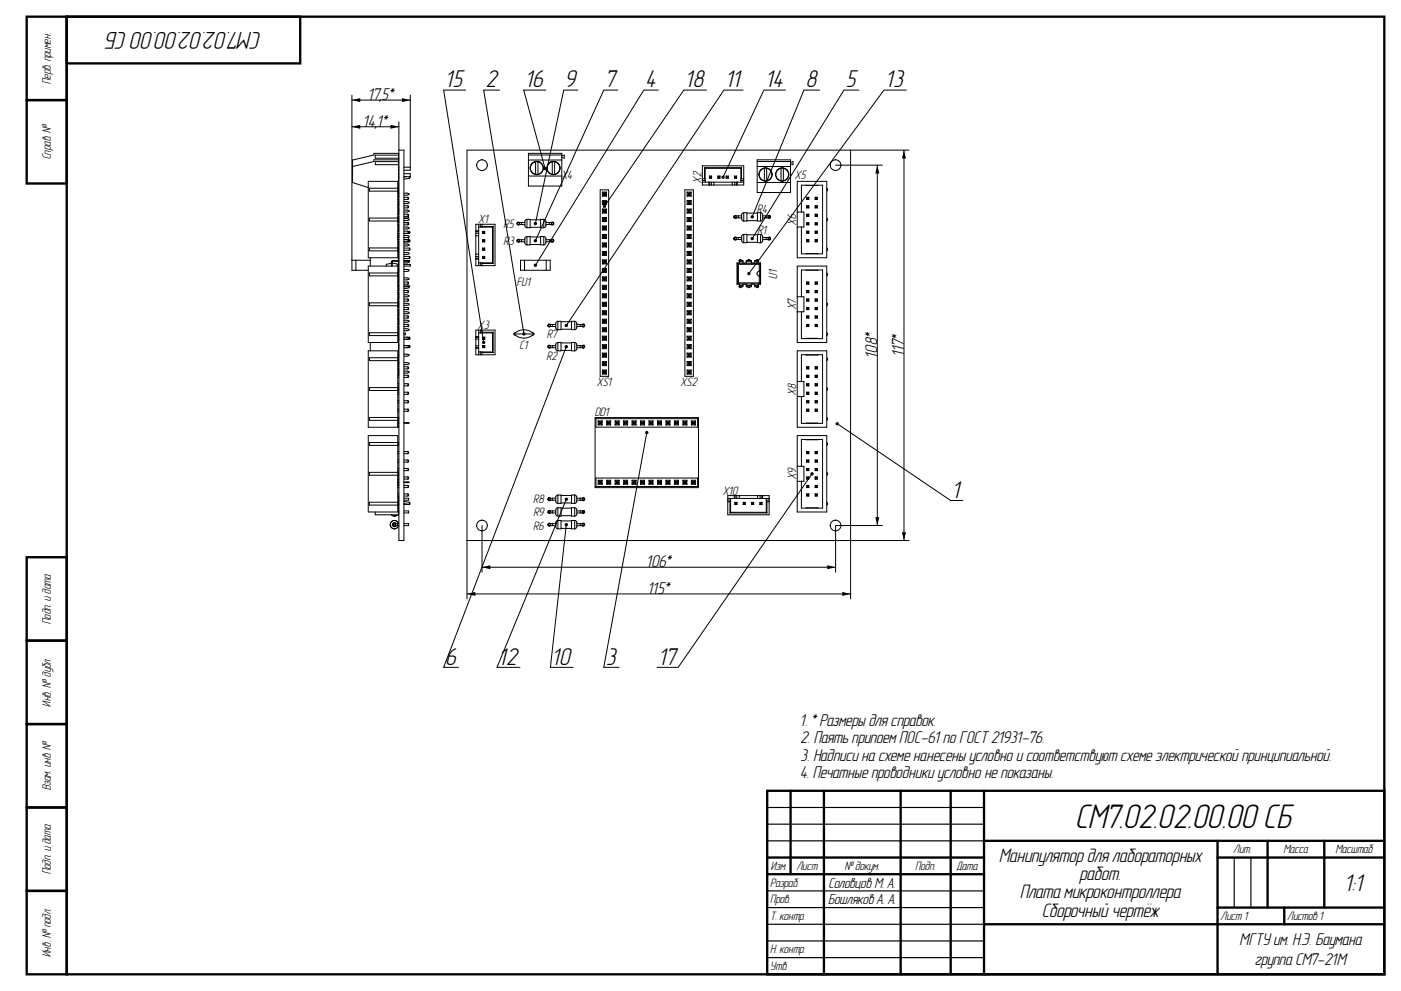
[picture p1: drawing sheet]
<svg xmlns="http://www.w3.org/2000/svg" width="420mm" height="297mm" viewBox="0 0 420 297" stroke-linecap="round" stroke-linejoin="round" font-family="sans-serif">
<defs><g id="words">
<text font-size="10.2" x="322.6" y="248">СМ7.02.02.00.00СБ</text>
<g font-size="7.3">
<text x="78.2" y="9.5" transform="rotate(180 78.2 9.5)">СМ7.02.02.00.00СБ</text>
<text x="133.7" y="26.2">15</text>
<text x="145.7" y="26.2">2</text>
<text x="157.7" y="26.2">16</text>
<text x="169.7" y="26.2">9</text>
<text x="181.7" y="26.2">7</text>
<text x="193.7" y="26.2">4</text>
<text x="205.7" y="26.2">18</text>
<text x="217.7" y="26.2">11</text>
<text x="229.8" y="26.2">14</text>
<text x="241.8" y="26.2">8</text>
<text x="253.8" y="26.2">5</text>
<text x="265.8" y="26.2">13</text>
<text x="285.8" y="149.2">1</text>
<text x="133.7" y="199.2">6</text>
<text x="149.8" y="199.2">12</text>
<text x="165.8" y="199.2">10</text>
<text x="181.7" y="199.2">3</text>
<text x="197.7" y="199.2">17</text>
<text x="403.4" y="267">1:1</text>
</g>
<g font-size="5.8">
<text x="299.6" y="258.2">Манипулятордлялабораторных</text>
<text x="323.9" y="263.7">работ.</text>
<text x="306" y="269.2">Плата микроконтроллера</text>
<text x="312.5" y="274.8">Сборочный чертёж</text>
</g>
<g font-size="5.1">
<text x="110.5" y="30">17,5*</text>
<text x="109" y="37.9">14,1*</text>
<text x="263" y="107.2" transform="rotate(-90 263 107.2)">108*</text>
<text x="270.9" y="106.6" transform="rotate(-90 270.9 106.6)">117*</text>
<text x="193.9" y="169.9">106*</text>
<text x="194.3" y="178">115*</text>
<text x="240" y="217.5">1. *Размеры длясправок.</text>
<text x="240" y="222.8">2. Паять припоемПОС-61 по ГОСТ21931-76.</text>
<text x="240" y="227.9">3. Надписина схеме нанесены условно исоответствуют схеме электрической принципиальной.</text>
<text x="240" y="233.2">4. Печатные проводникиусловно не показаны.</text>
<text x="371.7" y="283.3">МГТУим. Н.Э. Баумана</text>
<text x="376.4" y="289.3">группа СМ7-21М</text>
</g>
<g font-size="4.4">
<text x="248.5" y="266">Соловцов М. А.</text>
<text x="248.3" y="271">Бошляков А. А.</text>
</g>
<g font-size="3.6">
<text x="15.2" y="25.2" transform="rotate(-90 15.2 25.2)">Перв. примен.</text>
<text x="15.2" y="47.7" transform="rotate(-90 15.2 47.7)">Справ. №</text>
<text x="168.4" y="53.8">X4</text>
<text x="238.4" y="53.8">X5</text>
<text x="210.3" y="54.8" transform="rotate(-90 210.3 54.8)">X2</text>
<text x="227" y="63.7">R4</text>
<text x="143.6" y="67">X1</text>
<text x="151.1" y="68.3">R5</text>
<text x="227.2" y="70.2">R1</text>
<text x="238.7" y="67.4" transform="rotate(-90 238.7 67.4)">X6</text>
<text x="151" y="73.4">R3</text>
<text x="233" y="83.6" transform="rotate(-90 233 83.6)">U1</text>
<text x="154.9" y="85.7">FU1</text>
<text x="238.7" y="92.8" transform="rotate(-90 238.7 92.8)">X7</text>
<text x="143.4" y="98.7">X3</text>
<text x="164" y="101.2">R7</text>
<text x="155.9" y="104.4">C1</text>
<text x="163.9" y="107.8">R2</text>
<text x="179" y="115.6">XS1</text>
<text x="204.1" y="115.6">XS2</text>
<text x="238.7" y="118.3" transform="rotate(-90 238.7 118.3)">X8</text>
<text x="178.4" y="124.7">DD1</text>
<text x="238.7" y="143.6" transform="rotate(-90 238.7 143.6)">X9</text>
<text x="216.8" y="148.2">X10</text>
<text x="159.9" y="150.8">R8</text>
<text x="160" y="154.7">R9</text>
<text x="160" y="158.7">R6</text>
<text x="15.2" y="187" transform="rotate(-90 15.2 187)">Подп. идата</text>
<text x="15.2" y="211.9" transform="rotate(-90 15.2 211.9)">Инв. №дубл.</text>
<text x="15.2" y="236.9" transform="rotate(-90 15.2 236.9)">Взам. инв. №</text>
<text x="369.8" y="255.8">Лит.</text>
<text x="384.8" y="255.8">Масса</text>
<text x="400.4" y="255.8">Масштаб</text>
<text x="15.2" y="262" transform="rotate(-90 15.2 262)">Подп. идата</text>
<text x="231.1" y="260.7">Изм.</text>
<text x="238.9" y="260.7">Лист</text>
<text x="253.2" y="260.7">№докум.</text>
<text x="274.4" y="260.7">Подп.</text>
<text x="286.8" y="260.7">Дата</text>
<text x="231" y="265.8">Разраб.</text>
<text x="231" y="270.8">Пров.</text>
<text x="231" y="275.7">Т. контр.</text>
<text x="366" y="275.7">Лист 1</text>
<text x="386" y="275.7">Листов 1</text>
<text x="15.2" y="286.9" transform="rotate(-90 15.2 286.9)">Инв. №подл.</text>
<text x="231" y="285.8">Н. контр.</text>
<text x="231" y="290.7">Утв.</text>
</g>
</g></defs>
<path d="M8 5h12v25h-12zM20 5h395v287h-395zM20 5h70v14h-70zM8 30h12v25h-12zM8 167h12v25h-12zM8 192h12v25h-12zM8 217h12v25h-12zM8 242h12v25h-12zM8 267h12v25h-12z" fill="none" stroke="#000" stroke-width=".7" stroke-linecap="butt"/>
<g fill="none" stroke="#000" stroke-width=".3">
<path d="M105.5 28.5v52.5h4.9M105.5 38h14.1M105.5 30h17.5M119.6 36.5v125.5h1.5v-117h-1.5M123 28.5v22.5h-1.9M139.6 27h-6.6l12 75.6M149.8 27h-4.8l12.1 73.1M163.6 27h-6.6l6.4 23.6M173.2 27h-4.2l-8.5 40M185.2 27h-4.2l-20.5 45.2M197.3 27h-4.3l-32.5 52.5M211.8 27h-6.8l-23.8 34.9"/>
<path d="M222.8 27h-5.8l-47.2 70.6M235.5 27h-6.5l-12.2 26.1M245.7 27h-4.7l-15.5 38M257.5 27h-4.5l-27.5 44.5M271.7 27h-6.7l-40.5 55M110.4 56.2l-4.7-1.5v-6.7l6.4-1.5v-.5h7.4v13.1M110.4 54.3h8.8v22.9h-8.8zM119.2 59.8h.4M119.2 59.1h.4M119.2 57.7h.3M119.2 56.4h-8.5v.9h8.5M119.2 56.3h.3"/>
<path d="M119.2 57.3h.3M119.5 53.4h.1M119.5 46.5h-7v.9h7M119.5 58.5h.1M119.5 57.9h.1M119.5 47.9h-7.4v.5l-6.4 1.5M119.5 48.4h-7v1h7M119.5 59.8v1.9M119.5 50.1h.1M119.5 51h.1M119.5 52h.1M119.5 52.9h.1"/>
<path d="M121.1 59.8h1.2M121.1 59.1h1.2M121.1 57.9l1.5 .1v.3l-1.5 .2M121.1 52h1.9v.9h-1.9M121.1 50.1h1.9M121.8 52.9l-.7 .2M122.3 59.1l.2 .2-.2 .5M122.3 59.1v.7M122.7 52.9v.6M122.7 53.5l-1.6 .2M122.7 53.4v.1M122.9 52.9l-.2 .5"/>
<path d="M158.4 52.8h10M158.4 46h10v9.8h-10zM158.4 48h10M158.4 46.5h10M159.5 48.9v.2M159.5 51.6v.2M160 48.6h.3M160.6 48.5a1.9 1.9 0 0 0-1.6 1.9 1.9 1.9 0 0 0 1.6 1.8M160.6 48.5h.7M160.6 52.2h.7M160.6 48.5v3.7M161.3 48.5a1.9 1.9 0 0 1 1.5 1.9 1.9 1.9 0 0 1-1.5 1.8"/>
<path d="M161.3 48.5v3.7M161.5 48.6h.3M162.3 48.9v.2M162.3 51.6v.2M164.5 48.9v.2M164.5 51.6v.2M165 48.6h.3M165.6 48.5a1.9 1.9 0 0 0-1.6 1.9 1.9 1.9 0 0 0 1.6 1.8M165.6 48.5h.7M165.6 52.2h.7M165.6 48.5v3.7M166.3 48.5a1.9 1.9 0 0 1 1.5 1.9 1.9 1.9 0 0 1-1.5 1.8"/>
<path d="M166.3 48.5v3.7M166.5 48.6h.3M167.3 48.9v.2M167.3 51.6v.2M168.4 46.7l.8-.2v.9l-.8-.2M179.9 56.9h2.6v55.9h-2.6zM180.6 57.6v1.2M180.6 57.6h1.2M180.6 58.8h1.2M180.6 57.6l.3 .3M180.9 58.5l-.3 .3M180.9 57.9v.6"/>
<path d="M180.9 58.5h.6M180.9 57.9h.6M181.1 57.9v.6M181.1 57.9h.2M181.3 57.9v.6M181.5 58.5l.3 .3M181.5 57.9v.6M181.8 57.6v1.2M181.8 57.6l-.3 .3M205.3 56.9h2.6v55.9h-2.6zM206 57.6h1.2M206 58.8h1.2"/>
<path d="M206 57.6v1.2M206 57.6l.3 .3M206.3 58.5h.6M206.3 57.9h.6M206.3 58.5l-.3 .3M206.3 57.9v.6M206.5 57.9h.2M206.5 57.9v.6M206.7 57.9v.6M206.9 58.5l.3 .3M206.9 57.9v.6M207.2 57.6v1.2"/>
<path d="M207.2 57.6l-.3 .3M210.6 53.6h.8M210.6 49.7h12.4v5.7h-12.4zM210.6 54.6h12.4M210.6 54.1h.8M211.2 50.2v3.4M211.2 50.2h11.1M211.2 50.2l.2 .2M211.4 50.4h10.7M211.4 50.4v4.2M212.5 54.6v.8M212.7 52.8h.6"/>
<path d="M212.7 53.4h.6M212.7 52.8v.6M212.7 52.8l.2 .2M212.8 54.6v.8M212.9 53h.2M212.9 53.2h.2M212.9 53.2l-.2 .2M212.9 53v.2M213.1 53.2l.2 .2M213.1 53v.2M213.3 54.6v.8M213.3 52.8v.6"/>
<path d="M213.3 52.8l-.2 .2M214 54.6v.8M215.2 52.8h.6M215.2 53.4h.6M215.2 52.8v.6M215.2 52.8l.2 .2M215.4 53h.2M215.4 53.2h.2M215.4 53v.2M215.4 53.2l-.2 .2M215.6 53v.2M215.6 53.2l.2 .2"/>
<path d="M215.8 52.8v.6M215.8 52.8l-.2 .2M217.7 52.8h.6M217.7 53.4h.6M217.7 52.8v.6M217.7 52.8l.2 .2M217.9 53h.2M217.9 53.2h.2M217.9 53v.2M217.9 53.2l-.2 .2M218.1 53.2l.2 .2M218.1 53v.2"/>
<path d="M218.3 52.8v.6M218.3 52.8l-.2 .2M219.5 54.6v.8M220.2 52.8h.6M220.2 52.8v.6M220.2 53.4h.6M220.2 52.8l.2 .2M220.3 54.6v.8M220.4 53h.2M220.4 53v.2M220.4 53.2l-.2 .2M220.4 53.2h.2"/>
<path d="M220.6 53v.2M220.6 53.2l.2 .2M220.8 54.6v.8M220.8 52.8v.6M220.8 52.8l-.2 .2M221 54.6v.8M222.1 53.6h.9M222.1 50.4v4.2M222.1 54.1h.9M222.3 50.2v3.4M222.3 50.2l-.2 .2M227 47.9h10v9.8h-10z"/>
<path d="M227 49.9h10M227 48.4h10M227 54.7h10M228.1 50.9v.1M228.1 53.6v.1M228.6 50.5h.3M229.1 50.4a1.9 1.9 0 0 0-1.5 1.9 1.9 1.9 0 0 0 1.5 1.9M229.1 50.4h.7M229.1 54.2h.7M229.1 50.4v3.8M229.8 50.4a1.9 1.9 0 0 1 1.6 1.9 1.9 1.9 0 0 1-1.6 1.9M229.8 50.4v3.8"/>
<path d="M230.1 50.5h.3M230.9 50.9v.1M230.9 53.6v.1M233.1 50.9v.1M233.1 53.6v.1M233.6 50.5h.3M234.1 50.4a1.9 1.9 0 0 0-1.5 1.9 1.9 1.9 0 0 0 1.5 1.9M234.1 50.4h.7M234.1 54.2h.7M234.1 50.4v3.8M234.8 50.4a1.9 1.9 0 0 1 1.6 1.9 1.9 1.9 0 0 1-1.6 1.9M234.8 50.4v3.8"/>
<path d="M235.1 50.5h.3M235.9 50.9v.1M235.9 53.6v.1M237 48.7l.7-.3v1l-.7-.3M239 54.3h8.8v22.9h-8.8zM241.7 55.5h3.5M241.8 59.1v.7M241.8 59.8h.7M241.8 59.1h.7M241.8 59.1l.2 .2M242 59.3v.3M242 59.6l-.2 .2"/>
<path d="M242 59.6h.3M242 59.3h.3M242.3 59.3v.3M242.3 59.6l.2 .2M242.5 59.1v.7M242.5 59.1l-.2 .2M244.4 59.1v.7M244.4 59.8h.6M244.4 59.1h.6M244.4 59.1l.2 .2M244.6 59.3v.3M244.6 59.6h.2"/>
<path d="M244.6 59.3h.2M244.6 59.6l-.2 .2M244.8 59.3v.3M244.8 59.6l.2 .2M245 59.1v.7M245 59.1l-.2 .2M247.8 56.4l.3 .4-.3 .5M250.5 49.5h14M255 45v134.5M263 49.5v108M271 45v117M272.5 45h-132.5v134.5"/>
<path d="M105.5 78h5.5M106.7 78v3M110.4 79.7h8.8v22.9h-8.8zM111 77.2v2.5M117.3 78.8l1.8 .3v.6M117.3 78.9l-1.5 .3v.5M119.2 74.3h-8.5v.9h8.5M119.2 72.5h.4M119.2 67.4h.4M119.2 66.7h.4M119.2 64.8h.4M119.2 64.2h.4"/>
<path d="M119.2 61.7h.4M119.2 62.3h.4M119.2 71.8h.4M119.2 69.9h.4M119.2 69.3h.4M119.2 65.4h-8.5v.8h8.5M119.2 71.2h.4M119.2 65.3h.4M119.2 74.2h.3M119.2 75.2h.3M119.2 66.3h.3M119.5 71.8h.1"/>
<path d="M119.5 69.9v1.3l-.3-.5M119.5 79.2h.1M119.5 79.8h.1M119.5 78.8h.1M119.5 68h.1M119.5 77.5h.1M119.5 76.8h.1M119.5 74.3h.1M119.5 75h.1M119.5 70h.1M119.5 63.6h.1M119.5 66.1h.1"/>
<path d="M119.5 61h.1M119.5 60.4h.1M119.5 63h.1M119.5 65.5h.1M119.5 68.6h.1M119.5 70.6h.1M119.5 73.7h.1M119.5 73.1h.1M119.5 76.3h.1M119.5 75.7h.1M119.5 66.7h.1M119.5 62.3v1.9"/>
<path d="M119.5 65.3v1.4M119.5 67.4v1.9M119.5 72.5v5.6M119.5 78.3v6.2M119.6 78.1h-2.1l-.2 .3v1.3M119.6 78.3l-2 .1v1.3M121.1 79.2h1.9v.6h-1.9M121.1 78.1h1.7v.2h-1.7M121.1 68l1.5 .2v.3l-1.5 .1M121.1 77.5h1.6M121.1 76.8h1.6M121.1 74.3h1.6"/>
<path d="M121.1 75h1.6M121.1 72.5h1.6M121.1 70h1.6M121.1 63l1.5 .1v.3l-1.5 .2M121.1 67.4h1.2M121.1 66.7h1.2M121.1 64.8h1.2M121.1 64.2h1.2M121.1 61.7h1.2M121.1 62.3h1.2M121.1 69.9h1.2M121.1 69.3h1.2"/>
<path d="M121.1 65.5l1.5 .1v.3l-1.5 .2M121.1 60.4l1.5 .2v.3l-1.5 .1M121.1 71.2h1.4v1.2M121.1 70.6l1.5 .1v.3l-.6 .2M121.1 73.1l1.5 .2v.3l-1.5 .1M121.1 75.7l1.5 .1v.3l-1.5 .2M121.1 66.7h1.4l-.1 .6M122.3 69.3l.2 .2-.2 .4M122.3 64.2l.2 .2v.9h-1.4M122.3 61.7l.2 .2-.2 .4M122.3 61.7v.6M122.3 64.2v.6"/>
<path d="M122.3 66.7v.7M122.3 69.3v.6M122.3 66.7l.2 .2M122.3 71.8h.4M122.3 78.1v.2M122.4 69.3h.3M122.4 64.7h.1M122.5 78.3l.1 .3-1.5 .2M122.5 71.8h-1.4M122.5 72l-.2-.2v.7l.2-.2M122.5 64.6l-.2 .2M122.5 67.2l-.2 .2"/>
<path d="M122.7 71.8v.7M122.7 74.3v.7M122.7 71.8l.2 .2-.2 .5M122.7 74.3l.2 .2-.2 .5M122.7 76.8l.2 .2-.2 .5M122.7 69.3h.1M122.7 69.3v.7M122.7 76.8v.7M122.7 69.3l.2 .2-.2 .5M122.7 77.5h.1M122.7 70h.1M142.6 67.2h5.8v12.4h-5.8z"/>
<path d="M142.6 77.7h.9M142.6 69.2h.9M142.6 77.4h.9M142.6 76.2h.9M142.6 70.7h.9M142.6 69.4h.9M142.6 69.9h.9M142.6 76.9h.9M143.5 67.2v12.4M143.5 78.8h4.1M143.5 68.1h4.1M144 67.2v.9"/>
<path d="M144 78.8v.8M144.5 67.2v.9M144.5 78.8v.8M144.5 67.9h3.3M144.5 79h3.3M144.7 69.3v.7M144.7 71.8v.7M144.7 74.3v.7M144.7 76.8v.7M144.7 77.5h.6M144.7 76.8h.6M144.7 74.3h.6"/>
<path d="M144.7 75h.6M144.7 72.5h.6M144.7 71.8h.6M144.7 70h.6M144.7 69.3h.6M144.7 76.8l.2 .2M144.7 74.3l.2 .2M144.7 71.8l.2 .2M144.7 69.3l.2 .2M144.9 69.5v.3M144.9 72v.3M144.9 74.5v.3"/>
<path d="M144.9 77v.3M144.9 77.3h.2M144.9 77.3l-.2 .2M144.9 77h.2M144.9 74.5h.2M144.9 74.8l-.2 .2M144.9 74.8h.2M144.9 72.3h.2M144.9 72.3l-.2 .2M144.9 72h.2M144.9 69.8l-.2 .2M144.9 69.8h.2"/>
<path d="M144.9 69.5h.2M145.1 69.5v.3M145.1 72v.3M145.1 74.5v.3M145.1 77v.3M145.1 77.3l.2 .2M145.1 74.8l.2 .2M145.1 72.3l.2 .2M145.1 69.8l.2 .2M145.3 69.3v.7M145.3 71.8v.7M145.3 74.3v.7"/>
<path d="M145.3 76.8v.7M145.3 76.8l-.2 .2M145.3 74.3l-.2 .2M145.3 71.8l-.2 .2M145.3 69.3l-.2 .2M147.6 68.1v10.7M147.6 78.8l.2 .2M147.8 67.9v11.1M147.8 67.9l-.2 .2M155.4 66.7l.3 .3-.3 .3M155.4 66.7l-.3 .3 .3 .3M155.4 71.8l.3 .3-.3 .3"/>
<path d="M155.4 71.8l-.3 .3 .3 .3M155.4 72.4h1.9M155.4 71.8h1.9M155.4 66.7h1.9M155.4 67.3h1.9M155.8 71.8a.45 .45 0 0 0-.7 0 .45 .45 0 0 0 0 .7 .45 .45 0 0 0 .7-.1M155.8 66.7a.45 .45 0 0 0-.7 0 .45 .45 0 0 0 0 .6 .45 .45 0 0 0 .7 0M156 78h8.9v3h-8.9zM156.3 66.7v.6M156.3 71.8v.6M157.2 78v3M158 65.7l-.5 .2-.2 .5 .1 1.5 .6 .3"/>
<path d="M158 70.9l-.5 .2-.2 .4 .1 1.5 .6 .4M158 65.7h.9v2.5h-.9M158 70.9h.9v2.5h-.9M158 65.7v2.5M158 70.9v2.5M158.9 68.1h3.2M158.9 71h3.2M158.9 65.9h3.2M158.9 73.3h3.2M163 65.7l.5 .2 .1 .5v1.5l-.6 .3M163 70.9l.5 .2 .1 .4v1.5l-.6 .4M163 65.7h-.9v2.5h.9"/>
<path d="M163 70.9h-.9v2.5h.9M163 65.7v2.5M163 70.9v2.5M163.6 72.4h2M163.6 71.8h2M163.6 66.7h2M163.6 67.3h2M163.7 78v3M164.7 66.7v.6M164.7 71.8v.6M165.2 71.8a.45 .45 0 0 1 .7 0 .45 .45 0 0 1 0 .7 .45 .45 0 0 1-.7-.1M165.2 66.7a.45 .45 0 0 1 .7 0 .45 .45 0 0 1 0 .6 .45 .45 0 0 1-.7 0"/>
<path d="M165.6 66.7l-.3 .3 .3 .3M165.6 66.7l.3 .3-.3 .3M165.6 71.8l-.3 .3 .3 .3M165.6 71.8l.3 .3-.3 .3M180.6 60.1v1.2M180.6 62.7v1.2M180.6 65.2v1.2M180.6 67.7v1.2M180.6 70.3v1.2M180.6 72.8v1.2M180.6 75.4v1.2M180.6 77.9v1.2"/>
<path d="M180.6 60.1h1.2M180.6 61.3h1.2M180.6 62.7h1.2M180.6 63.9h1.2M180.6 65.2h1.2M180.6 66.4h1.2M180.6 67.7h1.2M180.6 68.9h1.2M180.6 70.3h1.2M180.6 71.5h1.2M180.6 72.8h1.2M180.6 74h1.2"/>
<path d="M180.6 75.4h1.2M180.6 76.6h1.2M180.6 77.9h1.2M180.6 79.1h1.2M180.6 60.1l.3 .3M180.6 62.7l.3 .3M180.6 65.2l.3 .3M180.6 67.7l.3 .3M180.6 70.3l.3 .3M180.6 72.8l.3 .3M180.6 75.4l.3 .3M180.6 77.9l.3 .3"/>
<path d="M180.9 78.8h.6M180.9 68h.6M180.9 63.6h.6M180.9 66.1h.6M180.9 60.4v.6M180.9 63v.6M180.9 65.5v.6M180.9 68v.6M180.9 70.6v.6M180.9 73.1v.6M180.9 75.7v.6M180.9 78.2v.6"/>
<path d="M180.9 61l-.3 .3M180.9 61h.6M180.9 60.4h.6M180.9 63.6l-.3 .3M180.9 63h.6M180.9 66.1l-.3 .3M180.9 65.5h.6M180.9 68.6l-.3 .3M180.9 68.6h.6M180.9 71.2l-.3 .3M180.9 71.2h.6M180.9 70.6h.6"/>
<path d="M180.9 73.7l-.3 .3M180.9 73.7h.6M180.9 73.1h.6M180.9 76.3l-.3 .3M180.9 76.3h.6M180.9 75.7h.6M180.9 78.8l-.3 .3M180.9 78.2h.6M181.1 60.4v.6M181.1 63v.6M181.1 65.5v.6M181.1 68v.6"/>
<path d="M181.1 70.6v.6M181.1 73.1v.6M181.1 75.7v.6M181.1 78.2v.6M181.1 61h.2M181.1 60.5h.2M181.1 63.5h.2M181.1 63h.2M181.1 66h.2M181.1 65.5h.2M181.1 68.6h.2M181.1 71.1h.2"/>
<path d="M181.1 73.7h.2M181.1 75.7h.2M181.1 78.2h.2M181.3 60.4v.6M181.3 63v.6M181.3 65.5v.6M181.3 68v.6M181.3 70.6v.6M181.3 73.1v.6M181.3 75.7v.6M181.3 78.2v.6M181.5 60.4v.6"/>
<path d="M181.5 63v.6M181.5 65.5v.6M181.5 68v.6M181.5 70.6v.6M181.5 73.1v.6M181.5 75.7v.6M181.5 78.2v.6M181.5 61l.3 .3M181.5 63.6l.3 .3M181.5 66.1l.3 .3M181.5 68.6l.3 .3M181.5 71.2l.3 .3"/>
<path d="M181.5 73.7l.3 .3M181.5 76.3l.3 .3M181.5 78.8l.3 .3M181.8 60.1v1.2M181.8 62.7v1.2M181.8 65.2v1.2M181.8 67.7v1.2M181.8 70.3v1.2M181.8 72.8v1.2M181.8 75.4v1.2M181.8 77.9v1.2M181.8 60.1l-.3 .3"/>
<path d="M181.8 62.7l-.3 .3M181.8 65.2l-.3 .3M181.8 67.7l-.3 .3M181.8 70.3l-.3 .3M181.8 72.8l-.3 .3M181.8 75.4l-.3 .3M181.8 77.9l-.3 .3M206 60.1h1.2M206 61.3h1.2M206 62.7h1.2M206 63.9h1.2M206 65.2h1.2"/>
<path d="M206 66.4h1.2M206 67.7h1.2M206 68.9h1.2M206 70.3h1.2M206 71.5h1.2M206 72.8h1.2M206 74h1.2M206 75.4h1.2M206 76.6h1.2M206 77.9h1.2M206 79.1h1.2M206 60.1v1.2"/>
<path d="M206 62.7v1.2M206 65.2v1.2M206 67.7v1.2M206 70.3v1.2M206 72.8v1.2M206 75.4v1.2M206 77.9v1.2M206 60.1l.3 .3M206 62.7l.3 .3M206 65.2l.3 .3M206 67.7l.3 .3M206 70.3l.3 .3"/>
<path d="M206 72.8l.3 .3M206 75.4l.3 .3M206 77.9l.3 .3M206.3 78.8h.6M206.3 68h.6M206.3 63.6h.6M206.3 66.1h.6M206.3 61h.6M206.3 60.4h.6M206.3 63h.6M206.3 65.5h.6M206.3 68.6h.6"/>
<path d="M206.3 71.2h.6M206.3 70.6h.6M206.3 73.7h.6M206.3 73.1h.6M206.3 76.3h.6M206.3 75.7h.6M206.3 78.2h.6M206.3 63.6l-.3 .3M206.3 66.1l-.3 .3M206.3 68.6l-.3 .3M206.3 71.2l-.3 .3M206.3 73.7l-.3 .3"/>
<path d="M206.3 76.3l-.3 .3M206.3 78.8l-.3 .3M206.3 60.4v.6M206.3 63v.6M206.3 65.5v.6M206.3 68v.6M206.3 70.6v.6M206.3 73.1v.6M206.3 75.7v.6M206.3 78.2v.6M206.3 61l-.3 .3M206.5 61h.2"/>
<path d="M206.5 60.5h.2M206.5 63.5h.2M206.5 63h.2M206.5 66h.2M206.5 65.5h.2M206.5 68.6h.2M206.5 71.1h.2M206.5 73.7h.2M206.5 75.7h.2M206.5 78.2h.2M206.5 60.4v.6M206.5 63v.6"/>
<path d="M206.5 65.5v.6M206.5 68v.6M206.5 70.6v.6M206.5 73.1v.6M206.5 75.7v.6M206.5 78.2v.6M206.7 60.4v.6M206.7 63v.6M206.7 65.5v.6M206.7 68v.6M206.7 70.6v.6M206.7 73.1v.6"/>
<path d="M206.7 75.7v.6M206.7 78.2v.6M206.9 60.4v.6M206.9 63v.6M206.9 65.5v.6M206.9 68v.6M206.9 70.6v.6M206.9 73.1v.6M206.9 75.7v.6M206.9 78.2v.6M206.9 61l.3 .3M206.9 63.6l.3 .3"/>
<path d="M206.9 66.1l.3 .3M206.9 68.6l.3 .3M206.9 71.2l.3 .3M206.9 73.7l.3 .3M206.9 76.3l.3 .3M206.9 78.8l.3 .3M207.2 60.1v1.2M207.2 62.7v1.2M207.2 65.2v1.2M207.2 67.7v1.2M207.2 70.3v1.2M207.2 72.8v1.2"/>
<path d="M207.2 75.4v1.2M207.2 77.9v1.2M207.2 60.1l-.3 .3M207.2 62.7l-.3 .3M207.2 65.2l-.3 .3M207.2 67.7l-.3 .3M207.2 70.3l-.3 .3M207.2 72.8l-.3 .3M207.2 75.4l-.3 .3M207.2 77.9l-.3 .3M220.4 71.2l.3 .3-.3 .3M220.4 71.2l-.3 .3 .3 .3"/>
<path d="M220.4 64.7l.3 .3-.3 .3M220.4 64.7l-.3 .3 .3 .3M220.4 71.8h1.9M220.4 64.7h1.9M220.4 71.2h1.9M220.4 65.3h1.9M220.7 71.2a.45 .45 0 0 0-.6 0 .45 .45 0 0 0 0 .6 .45 .45 0 0 0 .6 0M220.7 64.7a.45 .45 0 0 0-.6 0 .45 .45 0 0 0 0 .6 .45 .45 0 0 0 .6 0M221 78.8v6.4M221 78.8h.7v-.7h1v.7h1v-.7h1.6v.7h1v-.7h1v.7h.7M221 78.8v.1M221 78.9v6.2h6.9"/>
<path d="M221 78.9h6.9v6.2M221 78.9l.4 .3M221.3 64.7v.6M221.3 71.2v.6M221.4 79.2h6.2M221.4 79.2v5.6M221.7 78.4h1M222.3 78.1a.4 .4 0 0 0-.6-.2 .4 .4 0 0 0 0 .6M223 70.2l-.5 .2-.2 .5 .1 1.5 .6 .3M223 63.7l-.5 .2-.2 .5 .1 1.5 .6 .3M223 70.2h.9v2.5h-.9M223 63.7h.9v2.5h-.9"/>
<path d="M223 63.7v2.5M223 70.2v2.5M223.7 78.4h1.6M223.9 72.6h3.2M223.9 66.1h3.2M223.9 63.9h3.2M223.9 70.4h3.2M224.1 78.1l.4-.3 .4 .3M226.3 78.4h1M226.7 78.1a.4 .4 0 0 1 .6-.2 .4 .4 0 0 1 0 .6M227.6 79.2v2.1M228 70.2l.5 .2 .1 .5v1.5l-.6 .3"/>
<path d="M228 63.7l.5 .2 .1 .5v1.5l-.6 .3M228 63.7h-.9v2.5h.9M228 70.2h-.9v2.5h.9M228 63.7v2.5M228 70.2v2.5M228 78.8v6.4M228 78.8l-.4 .4M228.6 71.8h2M228.6 64.7h2M228.6 71.2h2M228.6 65.3h2M229.7 64.7v.6"/>
<path d="M229.7 71.2v.6M230.2 71.2a.45 .45 0 0 1 .7 0 .45 .45 0 0 1 0 .6 .45 .45 0 0 1-.7 0M230.2 64.7a.45 .45 0 0 1 .7 0 .45 .45 0 0 1 0 .6 .45 .45 0 0 1-.7 0M230.6 71.2l-.3 .3 .3 .3M230.6 71.2l.3 .3-.3 .3M230.6 64.7l-.3 .3 .3 .3M230.6 64.7l.3 .3-.3 .3M239 79.7h8.8v22.9h-8.8zM239 63.5h2v4.5h-2M240.2 63.5v-8h6.4v20.6h-6.4v-8.1M241.7 76.1h3.5M241.8 61.7v.6"/>
<path d="M241.8 64.2v.6M241.8 66.7v.7M241.8 69.3v.6M241.8 71.8v.7M241.8 72.5h.7M241.8 67.4h.7M241.8 66.7h.7M241.8 64.8h.7M241.8 64.2h.7M241.8 61.7h.7M241.8 62.3h.7M241.8 71.8h.7"/>
<path d="M241.8 69.9h.7M241.8 69.3h.7M241.8 64.2l.2 .2M241.8 66.7l.2 .2M241.8 61.7l.2 .2M241.8 71.8l.2 .2M241.8 69.3l.2 .2M242 61.9v.2M242 64.4v.2M242 66.9v.3M242 69.5v.2M242 72v.3"/>
<path d="M242 72h.3M242 69.7l-.2 .2M242 67.2h.3M242 66.9h.3M242 67.2l-.2 .2M242 64.6h.3M242 64.4h.3M242 64.6l-.2 .2M242 61.9h.3M242 62.1l-.2 .2M242 62.1h.3M242 72.3l-.2 .2"/>
<path d="M242 72.3h.3M242 69.7h.3M242 69.5h.3M242.3 61.9v.2M242.3 64.4v.2M242.3 66.9v.3M242.3 69.5v.2M242.3 72v.3M242.3 64.6l.2 .2M242.3 67.2l.2 .2M242.3 62.1l.2 .2M242.3 72.3l.2 .2"/>
<path d="M242.3 69.7l.2 .2M242.5 61.7v.6M242.5 64.2v.6M242.5 66.7v.7M242.5 69.3v.6M242.5 71.8v.7M242.5 69.3l-.2 .2M242.5 66.7l-.2 .2M242.5 64.2l-.2 .2M242.5 61.7l-.2 .2M242.5 71.8l-.2 .2M244.4 61.7v.6"/>
<path d="M244.4 64.2v.6M244.4 66.7v.7M244.4 69.3v.6M244.4 71.8v.7M244.4 72.5h.6M244.4 67.4h.6M244.4 66.7h.6M244.4 64.8h.6M244.4 64.2h.6M244.4 61.7h.6M244.4 62.3h.6M244.4 71.8h.6"/>
<path d="M244.4 69.9h.6M244.4 69.3h.6M244.4 66.7l.2 .2M244.4 64.2l.2 .2M244.4 61.7l.2 .2M244.4 71.8l.2 .2M244.4 69.3l.2 .2M244.6 61.9v.2M244.6 64.4v.2M244.6 66.9v.3M244.6 69.5v.2M244.6 72v.3"/>
<path d="M244.6 72h.2M244.6 67.2l-.2 .2M244.6 67.2h.2M244.6 66.9h.2M244.6 64.6l-.2 .2M244.6 64.6h.2M244.6 64.4h.2M244.6 62.1l-.2 .2M244.6 61.9h.2M244.6 62.1h.2M244.6 69.7l-.2 .2M244.6 72.3h.2"/>
<path d="M244.6 69.7h.2M244.6 69.5h.2M244.6 72.3l-.2 .2M244.8 61.9v.2M244.8 64.4v.2M244.8 66.9v.3M244.8 69.5v.2M244.8 72v.3M244.8 67.2l.2 .2M244.8 64.6l.2 .2M244.8 62.1l.2 .2M244.8 69.7l.2 .2"/>
<path d="M244.8 72.3l.2 .2M245 61.7v.6M245 64.2v.6M245 66.7v.7M245 69.3v.6M245 71.8v.7M245 66.7l-.2 .2M245 64.2l-.2 .2M245 61.7l-.2 .2M245 69.3l-.2 .2M245 71.8l-.2 .2M247.8 74.3l.3 .4-.3 .5"/>
<path d="M247.8 65.4l.3 .4-.3 .4M119.2 85.2h.4M119.2 85.9h.4M119.2 92.8h.4M119.2 92.1h.4M119.2 90.2h.4M119.2 89.6h.4M119.2 84.5h.4M119.2 87.1h.4M119.2 87.7h.4M119.2 97.2h.4M119.2 97.9h.4"/>
<path d="M119.2 95.3h.4M119.2 94.7h.4M119.2 85.7h.4M119.2 81.8h-8.5v.9h8.5M119.2 90.8h-8.5v.8l8.8 .1M119.2 81.7h.3M119.2 82.7h.3M119.2 90.7h.3M119.5 89h.1M119.5 93.4h.1M119.5 81.3h.1M119.5 80.7h.1"/>
<path d="M119.5 83.9h.1M119.5 83.3h.1M119.5 86.4h.1M119.5 88.4h.1M119.5 91.5h.1M119.5 90.9h.1M119.5 94h.1M119.5 96.6h.1M119.5 96h.1M119.5 99.1h.1M119.5 98.5h.1M119.5 85.2v.5"/>
<path d="M119.5 85.9v1.2M119.5 87.7v1.9M119.5 90.2v1.9M119.5 92.8v1.9M119.5 95.3v1.9M119.5 97.9v12M119.5 99.6l-8.8 .1v.9h8.5M119.5 99.8h.1M121.1 85.2h1.2M121.1 85.7h1.7v.2h-1.7M121.1 88.4l1.5 .1v.3l-1.5 .2M121.1 93.4l1.5 .2v.3l-1.5 .1"/>
<path d="M121.1 92.8h1.2M121.1 92.1h1.2M121.1 90.2h1.2M121.1 89.6h1.2M121.1 84.5h1.2M121.1 87.1h1.2M121.1 87.7h1.2M121.1 97.2h1.2M121.1 95.3h1.2M121.1 94.7h1.2M121.1 80.7l1.5 .2v.3l-1.5 .1M121.1 83.3l1.5 .1v.3l-1.5 .2"/>
<path d="M121.1 90.9l1.5 .1v.3l-1.5 .2M121.1 96l1.5 .1v.3l-1.5 .2M121.1 98.5l1.5 .2v.3l-1.5 .1M121.1 99.8h.4v.5h-.4M122.3 84.5l.2 .2-.2 .5M122.3 87.1l.2 .2-.2 .4M122.3 89.6l.2 .2-.2 .4M122.3 92.1l.2 .2-.2 .5M122.3 94.7l.2 .2-.2 .4M122.3 84.5v.7M122.3 87.1v.6M122.3 89.6v.6"/>
<path d="M122.3 92.1v.7M122.3 94.7v.6M122.3 97.2v.7l.2-.2M122.3 97.2l.2 .2M122.3 97.2h.2v.6l-1.4 .1M122.3 85.7v.2M122.5 85.9l.1 .4-1.5 .1M142.6 98.9h5.8v7.4h-5.8zM143.5 99.8h4.1M143.5 98.9v7.4M144 98.9v.9M144.5 98.9v.9"/>
<path d="M144.5 99.6h3.3M147.6 99.8v5.7M147.8 99.6v6.1M147.8 99.6l-.2 .2M154.6 99.6l-.5 .4M159.5 99.6l.5 .4M164.7 97.2l.3 .3-.3 .3M164.7 97.2l-.3 .3 .3 .3M164.7 97.8h1.9M164.7 97.2h1.9M165 97.2a.45 .45 0 0 0-.6 0 .45 .45 0 0 0 0 .7 .45 .45 0 0 0 .6-.1M165.6 97.2v.6"/>
<path d="M167.2 96.3l-.4 .2-.2 .4 .1 1.5 .5 .4M167.2 96.3h1v2.5h-1M167.2 96.3v2.5M168.2 96.4h3.1M168.2 98.7h3.1M172.3 96.3l.4 .2 .2 .4v1.5l-.6 .4M172.3 96.3h-1v2.5h1M172.3 96.3v2.5M172.9 97.8h1.9M172.9 97.2h1.9M173.9 97.2v.6M174.5 97.2a.45 .45 0 0 1 .7 0 .45 .45 0 0 1 0 .7 .45 .45 0 0 1-.7-.1"/>
<path d="M174.8 97.2l-.3 .3 .3 .3M174.8 97.2l.3 .3-.3 .3M180.6 80.4v1.2M180.6 83v1.2M180.6 85.5v1.2M180.6 88.1v1.2M180.6 90.6v1.2M180.6 93.1v1.2M180.6 95.7v1.2M180.6 98.2v1.2M180.6 80.4h1.2M180.6 81.6h1.2"/>
<path d="M180.6 83h1.2M180.6 84.2h1.2M180.6 85.5h1.2M180.6 86.7h1.2M180.6 88.1h1.2M180.6 89.3h1.2M180.6 90.6h1.2M180.6 91.8h1.2M180.6 93.1h1.2M180.6 94.3h1.2M180.6 95.7h1.2M180.6 96.9h1.2"/>
<path d="M180.6 98.2h1.2M180.6 99.4h1.2M180.6 80.4l.3 .3M180.6 83l.3 .3M180.6 85.5l.3 .3M180.6 88.1l.3 .3M180.6 90.6l.3 .3M180.6 93.1l.3 .3M180.6 95.7l.3 .3M180.6 98.2l.3 .3M180.9 89h.6M180.9 93.4h.6"/>
<path d="M180.9 80.7v.6M180.9 83.3v.6M180.9 85.8v.6M180.9 88.4v.6M180.9 90.9v.6M180.9 93.4v.6M180.9 96v.6M180.9 98.5v.6M180.9 81.3l-.3 .3M180.9 81.3h.6M180.9 80.7h.6M180.9 83.9l-.3 .3"/>
<path d="M180.9 83.9h.6M180.9 83.3h.6M180.9 86.4l-.3 .3M180.9 86.4h.6M180.9 85.8h.6M180.9 89l-.3 .3M180.9 88.4h.6M180.9 91.5l-.3 .3M180.9 91.5h.6M180.9 90.9h.6M180.9 94l-.3 .3M180.9 94h.6"/>
<path d="M180.9 96.6l-.3 .3M180.9 96.6h.6M180.9 96h.6M180.9 99.1l-.3 .3M180.9 99.1h.6M180.9 98.5h.6M181.1 80.7v.6M181.1 83.3v.6M181.1 85.8v.6M181.1 88.4v.6M181.1 90.9v.6M181.1 93.4v.6"/>
<path d="M181.1 96v.6M181.1 98.5v.6M181.1 80.8h.2M181.1 83.8h.2M181.1 83.3h.2M181.1 86.4h.2M181.1 85.9h.2M181.1 88.9h.2M181.1 88.4h.2M181.1 91.4h.2M181.1 94h.2M181.1 96.5h.2"/>
<path d="M181.1 99.1h.2M181.1 98.6h.2M181.3 80.7v.6M181.3 83.3v.6M181.3 85.8v.6M181.3 88.4v.6M181.3 90.9v.6M181.3 93.4v.6M181.3 96v.6M181.3 98.5v.6M181.5 80.7v.6M181.5 83.3v.6"/>
<path d="M181.5 85.8v.6M181.5 88.4v.6M181.5 90.9v.6M181.5 93.4v.6M181.5 96v.6M181.5 98.5v.6M181.5 81.3l.3 .3M181.5 83.9l.3 .3M181.5 86.4l.3 .3M181.5 89l.3 .3M181.5 91.5l.3 .3M181.5 94l.3 .3"/>
<path d="M181.5 96.6l.3 .3M181.5 99.1l.3 .3M181.8 80.4v1.2M181.8 83v1.2M181.8 85.5v1.2M181.8 88.1v1.2M181.8 90.6v1.2M181.8 93.1v1.2M181.8 95.7v1.2M181.8 98.2v1.2M181.8 80.4l-.3 .3M181.8 83l-.3 .3"/>
<path d="M181.8 85.5l-.3 .3M181.8 88.1l-.3 .3M181.8 90.6l-.3 .3M181.8 93.1l-.3 .3M181.8 95.7l-.3 .3M181.8 98.2l-.3 .3M206 80.4h1.2M206 81.6h1.2M206 83h1.2M206 84.2h1.2M206 85.5h1.2M206 86.7h1.2"/>
<path d="M206 88.1h1.2M206 89.3h1.2M206 90.6h1.2M206 91.8h1.2M206 93.1h1.2M206 94.3h1.2M206 95.7h1.2M206 96.9h1.2M206 98.2h1.2M206 99.4h1.2M206 83l.3 .3M206 85.5l.3 .3"/>
<path d="M206 80.4v1.2M206 83v1.2M206 85.5v1.2M206 88.1v1.2M206 90.6v1.2M206 93.1v1.2M206 95.7v1.2M206 98.2v1.2M206 80.4l.3 .3M206 88.1l.3 .3M206 90.6l.3 .3M206 93.1l.3 .3"/>
<path d="M206 95.7l.3 .3M206 98.2l.3 .3M206.3 89h.6M206.3 93.4h.6M206.3 81.3h.6M206.3 80.7h.6M206.3 83.9h.6M206.3 83.3h.6M206.3 86.4h.6M206.3 85.8h.6M206.3 88.4h.6M206.3 91.5h.6"/>
<path d="M206.3 90.9h.6M206.3 94h.6M206.3 96.6h.6M206.3 96h.6M206.3 99.1h.6M206.3 98.5h.6M206.3 81.3l-.3 .3M206.3 83.9l-.3 .3M206.3 86.4l-.3 .3M206.3 80.7v.6M206.3 83.3v.6M206.3 85.8v.6"/>
<path d="M206.3 88.4v.6M206.3 90.9v.6M206.3 93.4v.6M206.3 96v.6M206.3 98.5v.6M206.3 89l-.3 .3M206.3 91.5l-.3 .3M206.3 94l-.3 .3M206.3 96.6l-.3 .3M206.3 99.1l-.3 .3M206.5 80.8h.2M206.5 83.8h.2"/>
<path d="M206.5 83.3h.2M206.5 86.4h.2M206.5 85.9h.2M206.5 88.9h.2M206.5 88.4h.2M206.5 91.4h.2M206.5 94h.2M206.5 96.5h.2M206.5 99.1h.2M206.5 98.6h.2M206.5 80.7v.6M206.5 83.3v.6"/>
<path d="M206.5 85.8v.6M206.5 88.4v.6M206.5 90.9v.6M206.5 93.4v.6M206.5 96v.6M206.5 98.5v.6M206.7 80.7v.6M206.7 83.3v.6M206.7 85.8v.6M206.7 88.4v.6M206.7 90.9v.6M206.7 93.4v.6"/>
<path d="M206.7 96v.6M206.7 98.5v.6M206.9 83.9l.3 .3M206.9 86.4l.3 .3M206.9 80.7v.6M206.9 83.3v.6M206.9 85.8v.6M206.9 88.4v.6M206.9 90.9v.6M206.9 93.4v.6M206.9 96v.6M206.9 98.5v.6"/>
<path d="M206.9 81.3l.3 .3M206.9 89l.3 .3M206.9 91.5l.3 .3M206.9 94l.3 .3M206.9 96.6l.3 .3M206.9 99.1l.3 .3M207.2 80.4v1.2M207.2 83v1.2M207.2 85.5v1.2M207.2 88.1v1.2M207.2 90.6v1.2M207.2 93.1v1.2"/>
<path d="M207.2 95.7v1.2M207.2 98.2v1.2M207.2 83l-.3 .3M207.2 85.5l-.3 .3M207.2 80.4l-.3 .3M207.2 88.1l-.3 .3M207.2 90.6l-.3 .3M207.2 93.1l-.3 .3M207.2 95.7l-.3 .3M207.2 98.2l-.3 .3M221 85.2h.7v.7h1v-.7h1v.7h1.6v-.7h1v.7h1v-.7h.7M221.4 84.8l-.4 .4"/>
<path d="M221.4 84.8h6.2M221.7 85.5a.4 .4 0 0 0 0 .6 .4 .4 0 0 0 .6-.2M221.7 85.6h1M223.7 85.6h1.6M224.1 85.9l.4 .3 .4-.3M226.3 85.6h1M227.3 85.5a.4 .4 0 0 1 0 .6 .4 .4 0 0 1-.6-.2M227.6 81.3v1.4M227.6 81.3a.75 .75 0 0 0-.7 .7 .75 .75 0 0 0 .7 .7M227.6 84.8l.3 .3M227.6 82.7v2.1M227.9 85.1l.1 .1"/>
<path d="M239 88.9h2v4.5h-2M240.2 88.9v-8h6.4v20.6h-6.4v-8.1M241.7 80.9h3.5M241.8 85.2h.7M241.8 84.5v.7M241.8 87.1v.6M241.8 89.6v.6M241.8 92.1v.7M241.8 94.7v.6M241.8 97.2v.7M241.8 92.8h.7M241.8 92.1h.7"/>
<path d="M241.8 90.2h.7M241.8 89.6h.7M241.8 84.5h.7M241.8 87.1h.7M241.8 87.7h.7M241.8 97.2h.7M241.8 97.9h.7M241.8 95.3h.7M241.8 94.7h.7M241.8 92.1l.2 .2M241.8 87.1l.2 .2M241.8 89.6l.2 .2"/>
<path d="M241.8 84.5l.2 .2M241.8 97.2l.2 .2M241.8 94.7l.2 .2M242 84.7h.3M242 84.7v.3M242 87.3v.2M242 89.8v.2M242 92.3v.3M242 94.9v.2M242 97.4v.3M242 92.6h.3M242 92.3h.3"/>
<path d="M242 92.6l-.2 .2M242 90h.3M242 89.8h.3M242 90l-.2 .2M242 85l-.2 .2M242 85h.3M242 87.5l-.2 .2M242 87.3h.3M242 87.5h.3M242 97.7l-.2 .2M242 97.4h.3M242 97.7h.3"/>
<path d="M242 95.1l-.2 .2M242 95.1h.3M242 94.9h.3M242.3 84.7v.3M242.3 87.3v.2M242.3 89.8v.2M242.3 92.3v.3M242.3 94.9v.2M242.3 97.4v.3M242.3 92.6l.2 .2M242.3 87.5l.2 .2M242.3 90l.2 .2"/>
<path d="M242.3 85l.2 .2M242.3 97.7l.2 .2M242.3 95.1l.2 .2M242.5 84.5v.7M242.5 87.1v.6M242.5 89.6v.6M242.5 92.1v.7M242.5 94.7v.6M242.5 97.2v.7M242.5 94.7l-.2 .2M242.5 92.1l-.2 .2M242.5 89.6l-.2 .2"/>
<path d="M242.5 84.5l-.2 .2M242.5 87.1l-.2 .2M242.5 97.2l-.2 .2M244.4 85.2h.6M244.4 84.5v.7M244.4 87.1v.6M244.4 89.6v.6M244.4 92.1v.7M244.4 94.7v.6M244.4 97.2v.7M244.4 92.8h.6M244.4 92.1h.6"/>
<path d="M244.4 90.2h.6M244.4 89.6h.6M244.4 84.5h.6M244.4 87.1h.6M244.4 87.7h.6M244.4 97.2h.6M244.4 97.9h.6M244.4 95.3h.6M244.4 94.7h.6M244.4 92.1l.2 .2M244.4 89.6l.2 .2M244.4 87.1l.2 .2"/>
<path d="M244.4 84.5l.2 .2M244.4 94.7l.2 .2M244.4 97.2l.2 .2M244.6 84.7h.2M244.6 84.7v.3M244.6 87.3v.2M244.6 89.8v.2M244.6 92.3v.3M244.6 94.9v.2M244.6 97.4v.3M244.6 92.6l-.2 .2M244.6 92.6h.2"/>
<path d="M244.6 92.3h.2M244.6 90l-.2 .2M244.6 90h.2M244.6 89.8h.2M244.6 87.5l-.2 .2M244.6 85h.2M244.6 85l-.2 .2M244.6 87.3h.2M244.6 87.5h.2M244.6 97.4h.2M244.6 97.7h.2M244.6 95.1h.2"/>
<path d="M244.6 94.9h.2M244.6 95.1l-.2 .2M244.6 97.7l-.2 .2M244.8 84.7v.3M244.8 87.3v.2M244.8 89.8v.2M244.8 92.3v.3M244.8 94.9v.2M244.8 97.4v.3M244.8 92.6l.2 .2M244.8 90l.2 .2M244.8 87.5l.2 .2"/>
<path d="M244.8 85l.2 .2M244.8 95.1l.2 .2M244.8 97.7l.2 .2M245 84.5v.7M245 87.1v.6M245 89.6v.6M245 92.1v.7M245 94.7v.6M245 97.2v.7M245 92.1l-.2 .2M245 89.6l-.2 .2M245 87.1l-.2 .2"/>
<path d="M245 84.5l-.2 .2M245 94.7l-.2 .2M245 97.2l-.2 .2M247.8 81.8l.3 .4-.3 .5M247.8 99.7l.3 .4-.3 .5M247.8 90.8l.3 .4-.3 .4M111 102.6v2.5M119.2 118.2h.4M119.2 117.5h.4M119.2 115.6h.4M119.2 115h.4M119.2 110.6h.4"/>
<path d="M119.2 109.9h.4M119.2 112.5h.4M119.2 113.1h.4M119.2 116.1h.3v1h-.3M119.2 107.2h-8.5v.9h8.5M119.2 116.2h-8.5v.8h8.5M119.2 100.6h.3M119.2 107.1h.3M119.2 108.1h.3M119.5 104.2h.1M119.5 103.6h.1M119.5 101.7h.1"/>
<path d="M119.5 101.1h.1M119.5 106.7h.1M119.5 106.1h.1M119.5 109.3h.1M119.5 108.7h.1M119.5 111.8h.1M119.5 111.2h.1M119.5 110.6v1.9M119.5 100.3h.1M121.1 104.2h1.6M121.1 101.7h1.6M121.1 101.1h1.6"/>
<path d="M121.1 118.2h1.2M121.1 117.5h1.2M121.1 115.6h1.2M121.1 115h1.2M121.1 110.6h1.2M121.1 109.9h1.2M121.1 112.5h1.2M121.1 113.1h1.2M121.1 106.1l1.5 .2v.3l-1.5 .1M121.1 108.7l1.5 .1v.3l-1.5 .2M121.1 111.2l1.5 .2v.3l-1.5 .1M122 101.1l.6 .1v.3l-1.5 .2"/>
<path d="M122 103.6l.6 .1v.3l-.6 .2M122.3 109.9l.2 .2-.2 .5M122.3 112.5l.2 .2-.2 .4M122.3 115l.2 .2-.2 .4M122.3 117.5l.2 .2-.2 .5M122.3 109.9v.7M122.3 112.5v.6M122.3 115v.6M122.3 117.5v.7M122.5 103.6v.1M122.5 104.1v.1M122.7 103.6h-1.6"/>
<path d="M122.7 101.1l.2 .2-.2 .4M122.7 103.6l.2 .2-.2 .4M122.7 101.1v.6M122.7 103.6v.6M122.7 104.2h.1M122.7 101.7h.1M142.6 104.4h.9M142.6 100.9h.9M142.6 104.1h.9M142.6 101.1h.9M142.6 101.6h.9M142.6 103.6h.9"/>
<path d="M143.5 105.5h4.1M144 105.5v.8M144.5 105.5v.8M144.5 105.7h3.3M144.7 104.2h.6M144.7 103.6h.6M144.7 101.1v.6M144.7 103.6v.6M144.7 101.7h.6M144.7 101.1h.6M144.7 103.6l.2 .2M144.7 101.1l.2 .2"/>
<path d="M144.9 101.5h.2M144.9 104h.2M144.9 104l-.2 .2M144.9 103.8h.2M144.9 101.3v.2M144.9 103.8v.2M144.9 101.5l-.2 .2M144.9 101.3h.2M145.1 104l.2 .2M145.1 101.3v.2M145.1 103.8v.2M145.1 101.5l.2 .2"/>
<path d="M145.3 101.1v.6M145.3 103.6v.6M145.3 103.6l-.2 .2M145.3 101.1l-.2 .2M147.6 105.5l.2 .2M154.1 100.1a4.2 4.2 0 0 0 6 0M154.1 100.1a4.2 4.2 0 0 1 6 0M154.1 100.1h6M154.1 100.1l.5 .4M159.5 100.5h.1M160 100.1l-.4 .4M164.7 103.6l.3 .3-.3 .3"/>
<path d="M164.7 103.6l-.3 .3 .3 .3M164.7 104.2h1.9M164.7 103.6h1.9M165 103.6a.45 .45 0 0 0-.6 0 .45 .45 0 0 0 0 .6 .45 .45 0 0 0 .6 0M165.6 103.6v.6M167.2 102.6l-.4 .2-.2 .5 .1 1.5 .5 .3M167.2 102.6h1v2.5h-1M167.2 102.6v2.5M168.2 105h3.1M168.2 102.8h3.1M169.8 103.9l-36.8 96.1h4.5M172.3 102.6l.4 .2 .2 .5v1.5l-.6 .3"/>
<path d="M172.3 102.6h-1v2.5h1M172.3 102.6v2.5M172.9 104.2h1.9M172.9 103.6h1.9M173.9 103.6v.6M174.5 103.6a.45 .45 0 0 1 .7 0 .45 .45 0 0 1 0 .6 .45 .45 0 0 1-.7 0M174.8 103.6l-.3 .3 .3 .3M174.8 103.6l.3 .3-.3 .3M180.6 100.8v1.2M180.6 103.3v1.2M180.6 105.8v1.2M180.6 108.4v1.2"/>
<path d="M180.6 110.9v1.2M180.6 100.8h1.2M180.6 102h1.2M180.6 103.3h1.2M180.6 104.5h1.2M180.6 105.8h1.2M180.6 107h1.2M180.6 108.4h1.2M180.6 109.6h1.2M180.6 110.9h1.2M180.6 112.1h1.2M180.6 100.8l.3 .3"/>
<path d="M180.6 103.3l.3 .3M180.6 105.8l.3 .3M180.6 108.4l.3 .3M180.6 110.9l.3 .3M180.9 104.2h.6M180.9 103.6h.6M180.9 101.1h.6M180.9 101.1v.6M180.9 103.6v.6M180.9 106.1v.6M180.9 108.7v.6M180.9 111.2v.6"/>
<path d="M180.9 101.7l-.3 .3M180.9 101.7h.6M180.9 104.2l-.3 .3M180.9 106.7l-.3 .3M180.9 106.7h.6M180.9 106.1h.6M180.9 109.3l-.3 .3M180.9 109.3h.6M180.9 108.7h.6M180.9 111.8l-.3 .3M180.9 111.8h.6M180.9 111.2h.6"/>
<path d="M181.1 101.1h.2M181.1 101.1v.6M181.1 103.6v.6M181.1 106.1v.6M181.1 108.7v.6M181.1 111.2v.6M181.1 103.6h.2M181.1 106.2h.2M181.1 109.2h.2M181.1 108.7h.2M181.1 111.8h.2M181.1 111.3h.2"/>
<path d="M181.3 101.1v.6M181.3 103.6v.6M181.3 106.1v.6M181.3 108.7v.6M181.3 111.2v.6M181.5 101.1v.6M181.5 103.6v.6M181.5 106.1v.6M181.5 108.7v.6M181.5 111.2v.6M181.5 101.7l.3 .3M181.5 104.2l.3 .3"/>
<path d="M181.5 106.7l.3 .3M181.5 109.3l.3 .3M181.5 111.8l.3 .3M181.8 100.8v1.2M181.8 103.3v1.2M181.8 105.8v1.2M181.8 108.4v1.2M181.8 110.9v1.2M181.8 100.8l-.3 .3M181.8 103.3l-.3 .3M181.8 105.8l-.3 .3M181.8 108.4l-.3 .3"/>
<path d="M181.8 110.9l-.3 .3M206 100.8h1.2M206 102h1.2M206 103.3h1.2M206 104.5h1.2M206 105.8h1.2M206 107h1.2M206 108.4h1.2M206 109.6h1.2M206 110.9h1.2M206 112.1h1.2M206 100.8l.3 .3"/>
<path d="M206 100.8v1.2M206 103.3v1.2M206 105.8v1.2M206 108.4v1.2M206 110.9v1.2M206 103.3l.3 .3M206 105.8l.3 .3M206 108.4l.3 .3M206 110.9l.3 .3M206.3 104.2h.6M206.3 103.6h.6M206.3 101.1h.6"/>
<path d="M206.3 101.7h.6M206.3 106.7h.6M206.3 106.1h.6M206.3 109.3h.6M206.3 108.7h.6M206.3 111.8h.6M206.3 111.2h.6M206.3 101.1v.6M206.3 103.6v.6M206.3 106.1v.6M206.3 108.7v.6M206.3 111.2v.6"/>
<path d="M206.3 101.7l-.3 .3M206.3 104.2l-.3 .3M206.3 106.7l-.3 .3M206.3 109.3l-.3 .3M206.3 111.8l-.3 .3M206.5 101.1h.2M206.5 103.6h.2M206.5 106.2h.2M206.5 109.2h.2M206.5 108.7h.2M206.5 111.8h.2M206.5 111.3h.2"/>
<path d="M206.5 101.1v.6M206.5 103.6v.6M206.5 106.1v.6M206.5 108.7v.6M206.5 111.2v.6M206.7 101.1v.6M206.7 103.6v.6M206.7 106.1v.6M206.7 108.7v.6M206.7 111.2v.6M206.9 101.1v.6M206.9 103.6v.6"/>
<path d="M206.9 106.1v.6M206.9 108.7v.6M206.9 111.2v.6M206.9 101.7l.3 .3M206.9 104.2l.3 .3M206.9 106.7l.3 .3M206.9 109.3l.3 .3M206.9 111.8l.3 .3M207.2 100.8v1.2M207.2 103.3v1.2M207.2 105.8v1.2M207.2 108.4v1.2"/>
<path d="M207.2 110.9v1.2M207.2 100.8l-.3 .3M207.2 103.3l-.3 .3M207.2 105.8l-.3 .3M207.2 108.4l-.3 .3M207.2 110.9l-.3 .3M239 105.1h8.8v22.9h-8.8zM239 114.3h2v4.5h-2M240.2 114.3v-8h6.4v20.6h-6.4v-8.1M241.7 101.5h3.5M241.7 106.3h3.5M241.8 109.9v.7"/>
<path d="M241.8 112.5v.6M241.8 115v.6M241.8 117.5v.7M241.8 118.2h.7M241.8 117.5h.7M241.8 115.6h.7M241.8 115h.7M241.8 110.6h.7M241.8 109.9h.7M241.8 112.5h.7M241.8 113.1h.7M241.8 117.5l.2 .2"/>
<path d="M241.8 112.5l.2 .2M241.8 115l.2 .2M241.8 109.9l.2 .2M242 110.1v.3M242 112.7v.2M242 115.2v.2M242 117.7v.3M242 118h.3M242 117.7h.3M242 118l-.2 .2M242 115.4h.3M242 115.2h.3"/>
<path d="M242 115.4l-.2 .2M242 110.4l-.2 .2M242 110.4h.3M242 110.1h.3M242 112.7h.3M242 112.9l-.2 .2M242 112.9h.3M242.3 110.1v.3M242.3 112.7v.2M242.3 115.2v.2M242.3 117.7v.3M242.3 118l.2 .2"/>
<path d="M242.3 115.4l.2 .2M242.3 110.4l.2 .2M242.3 112.9l.2 .2M242.5 109.9v.7M242.5 112.5v.6M242.5 115v.6M242.5 117.5v.7M242.5 117.5l-.2 .2M242.5 115l-.2 .2M242.5 109.9l-.2 .2M242.5 112.5l-.2 .2M244.4 109.9v.7"/>
<path d="M244.4 112.5v.6M244.4 115v.6M244.4 117.5v.7M244.4 118.2h.6M244.4 117.5h.6M244.4 115.6h.6M244.4 115h.6M244.4 110.6h.6M244.4 109.9h.6M244.4 112.5h.6M244.4 113.1h.6M244.4 117.5l.2 .2"/>
<path d="M244.4 115l.2 .2M244.4 112.5l.2 .2M244.4 109.9l.2 .2M244.6 110.1v.3M244.6 112.7v.2M244.6 115.2v.2M244.6 117.7v.3M244.6 118l-.2 .2M244.6 118h.2M244.6 117.7h.2M244.6 115.4l-.2 .2M244.6 115.4h.2"/>
<path d="M244.6 115.2h.2M244.6 110.4h.2M244.6 110.1h.2M244.6 110.4l-.2 .2M244.6 112.7h.2M244.6 112.9h.2M244.6 112.9l-.2 .2M244.8 110.1v.3M244.8 112.7v.2M244.8 115.2v.2M244.8 117.7v.3M244.8 118l.2 .2"/>
<path d="M244.8 115.4l.2 .2M244.8 110.4l.2 .2M244.8 112.9l.2 .2M245 109.9v.7M245 112.5v.6M245 115v.6M245 117.5v.7M245 117.5l-.2 .2M245 115l-.2 .2M245 112.5l-.2 .2M245 109.9l-.2 .2M247.8 107.2l.3 .4-.3 .5"/>
<path d="M247.8 116.2l.3 .4-.3 .4M110.4 130.5h8.8v22.9h-8.8zM119.2 136h.4M119.2 135.3h.4M119.2 137.9h.4M119.2 138.5h.4M119.2 122.6h.4M119.2 123.3h.4M119.2 120.7h.4M119.2 120.1h.4M119.2 125h.3v1h-.3M119.2 133.5h-8.5v-.9l8.8-.1v1h-.3"/>
<path d="M119.2 125.1h-8.5v.9h8.5M119.3 126v1.6h.2v.4h-9.1v-22.9h8.8v22.9M119.3 126.9h.3M119.3 126.7h.3M121.1 136h1.2M121.1 135.3h1.2M121.1 137.9h1.2M121.1 138.5h1.2M121.1 126.7h1.5v.2h-1.5M121.1 122.6h1.2M121.1 123.3h1.2M121.1 120.7h1.2"/>
<path d="M121.1 120.1h1.2M122 126.7v.2M122.3 120.1l.2 .2-.2 .4M122.3 122.6l.2 .2-.2 .5M122.3 135.3l.2 .2-.2 .5M122.3 137.9l.2 .2-.2 .4M122.3 120.1v.6M122.3 122.6v.7M122.3 135.3v.7M122.3 137.9v.6M178.4 125.2h31v21h-31zM178.7 125.5h30.4v2.5h-30.4z"/>
<path d="M179.3 126.2v1.2M179.3 126.2h1.2M179.3 127.4h1.2M179.3 126.2l.3 .3M179.6 127.1l-.3 .3M179.6 126.9h.6M179.6 126.5v.6M179.6 126.5h.6M179.6 127.1h.6M179.6 126.7h.6M180.2 126.7v.2M180.2 126.5v.6"/>
<path d="M180.2 127.1l.3 .3M180.5 126.2l-.3 .3M180.5 126.2v1.2M181.9 126.2v1.2M181.9 126.2h1.2M181.9 127.4h1.2M181.9 126.2l.3 .3M182.2 127.1l-.3 .3M182.2 126.9h.6M182.2 126.5v.6M182.2 126.5h.6M182.2 127.1h.6"/>
<path d="M182.2 126.7h.6M182.7 126.7v.2M182.8 126.5v.6M182.8 127.1l.3 .3M183.1 126.2l-.3 .3M183.1 126.2v1.2M184.4 126.2v1.2M184.4 126.2h1.2M184.4 127.4h1.2M184.4 126.2l.3 .3M184.7 127.1l-.3 .3M184.7 126.9h.6"/>
<path d="M184.7 126.5v.6M184.7 126.5h.6M184.7 127.1h.6M184.7 126.7h.6M184.8 126.7v.2M185.3 127.1l.3 .3M185.3 126.5v.6M185.6 126.2l-.3 .3M185.6 126.2v1.2M186.9 126.2v1.2M186.9 126.2l.3 .3M186.9 126.2h1.2"/>
<path d="M186.9 127.4h1.2M187.2 126.9h.6M187.2 126.5v.6M187.2 126.5h.6M187.2 127.1h.6M187.2 127.1l-.3 .3M187.2 126.7h.6M187.3 126.7v.2M187.8 126.5v.6M187.8 127.1l.3 .3M188.1 126.2v1.2M188.1 126.2l-.3 .3"/>
<path d="M189.5 126.2v1.2M189.5 126.2l.3 .3M189.5 126.2h1.2M189.5 127.4h1.2M189.8 126.9h.6M189.8 126.5v.6M189.8 126.5h.6M189.8 127.1h.6M189.8 127.1l-.3 .3M189.8 126.7h.6M189.8 126.7v.2M190.4 126.5v.6"/>
<path d="M190.4 127.1l.3 .3M190.7 126.2v1.2M190.7 126.2l-.3 .3M192 126.2v1.2M192 126.2h1.2M192 127.4h1.2M192 126.2l.3 .3M192.3 126.9h.6M192.3 126.5v.6M192.3 126.5h.6M192.3 127.1h.6M192.3 127.1l-.3 .3"/>
<path d="M192.3 126.7h.6M192.4 126.7v.2M192.9 126.7v.2M192.9 126.5v.6M192.9 127.1l.3 .3M193.2 126.2v1.2M193.2 126.2l-.3 .3M193.9 129.7l-12.9 70.3h4.6M194.6 126.2v1.2M194.6 126.2h1.2M194.6 127.4h1.2M194.6 126.2l.3 .3"/>
<path d="M194.9 126.9h.6M194.9 126.5v.6M194.9 126.5h.6M194.9 127.1h.6M194.9 127.1l-.3 .3M194.9 126.7h.6M194.9 126.7v.2M195.4 126.7v.2M195.5 126.5v.6M195.5 127.1l.3 .3M195.8 126.2v1.2M195.8 126.2l-.3 .3"/>
<path d="M197.1 126.2v1.2M197.1 126.2h1.2M197.1 127.4h1.2M197.1 126.2l.3 .3M197.4 126.9h.6M197.4 126.5v.6M197.4 127.1l-.3 .3M197.4 126.5h.6M197.4 127.1h.6M197.4 126.7h.6M197.5 126.7v.2M198 126.7v.2"/>
<path d="M198 126.5v.6M198 127.1l.3 .3M198.3 126.2v1.2M198.3 126.2l-.3 .3M199.6 126.2v1.2M199.6 126.2h1.2M199.6 127.4h1.2M199.6 126.2l.3 .3M199.9 127.1l-.3 .3M199.9 126.9h.6M199.9 126.5v.6M199.9 126.5h.6"/>
<path d="M199.9 127.1h.6M199.9 126.7h.6M200 126.7v.2M200.5 126.7v.2M200.5 126.5v.6M200.5 127.1l.3 .3M200.8 126.2l-.3 .3M200.8 126.2v1.2M202.2 126.2v1.2M202.2 126.2h1.2M202.2 127.4h1.2M202.2 126.2l.3 .3"/>
<path d="M202.5 127.1l-.3 .3M202.5 126.9h.6M202.5 126.5v.6M202.5 126.5h.6M202.5 127.1h.6M202.5 126.7h.6M203 126.7v.2M203.1 126.5v.6M203.1 127.1l.3 .3M203.4 126.2l-.3 .3M203.4 126.2v1.2M204.7 126.2v1.2"/>
<path d="M204.7 126.2h1.2M204.7 127.4h1.2M204.7 126.2l.3 .3M205 127.1l-.3 .3M205 126.9h.6M205 126.5v.6M205 126.5h.6M205 127.1h.6M205 126.7h.6M205.6 126.7v.2M205.6 126.5v.6M205.6 127.1l.3 .3"/>
<path d="M205.9 126.2l-.3 .3M205.9 126.2v1.2M207.3 126.2v1.2M207.3 126.2h1.2M207.3 127.4h1.2M207.3 126.2l.3 .3M207.6 127.1l-.3 .3M207.6 126.9h.6M207.6 126.5v.6M207.6 126.5h.6M207.6 127.1h.6M207.6 126.7h.6"/>
<path d="M207.6 126.7v.2M208.2 126.5v.6M208.2 127.1l.3 .3M208.5 126.2l-.3 .3M208.5 126.2v1.2M239 130.5h8.8v22.9h-8.8zM239 139.7h2v4.5h-2M240.2 139.7v-8h6.4v20.6h-6.4v-8.1M241.7 126.9h3.5M241.7 131.7h3.5M241.8 120.1v.6M241.8 122.6v.7"/>
<path d="M241.8 135.3v.7M241.8 137.9v.6M241.8 136h.7M241.8 135.3h.7M241.8 137.9h.7M241.8 138.5h.7M241.8 135.3l.2 .2M241.8 137.9l.2 .2M241.8 122.6h.7M241.8 123.3h.7M241.8 120.7h.7M241.8 120.1h.7"/>
<path d="M241.8 122.6l.2 .2M241.8 120.1l.2 .2M242 120.3v.2M242 122.8v.3M242 135.5v.3M242 138.1v.2M242 135.8l-.2 .2M242 135.8h.3M242 135.5h.3M242 138.1h.3M242 138.3l-.2 .2M242 138.3h.3"/>
<path d="M242 120.5l-.2 .2M242 123.1l-.2 .2M242 122.8h.3M242 123.1h.3M242 120.5h.3M242 120.3h.3M242.3 120.3v.2M242.3 122.8v.3M242.3 135.5v.3M242.3 138.1v.2M242.3 138.3l.2 .2M242.3 135.8l.2 .2"/>
<path d="M242.3 123.1l.2 .2M242.3 120.5l.2 .2M242.5 120.1v.6M242.5 122.6v.7M242.5 135.3v.7M242.5 137.9v.6M242.5 135.3l-.2 .2M242.5 137.9l-.2 .2M242.5 120.1l-.2 .2M242.5 122.6l-.2 .2M244.4 120.1v.6M244.4 122.6v.7"/>
<path d="M244.4 135.3v.7M244.4 137.9v.6M244.4 136h.6M244.4 135.3h.6M244.4 137.9h.6M244.4 138.5h.6M244.4 135.3l.2 .2M244.4 137.9l.2 .2M244.4 122.6h.6M244.4 123.3h.6M244.4 120.7h.6M244.4 120.1h.6"/>
<path d="M244.4 120.1l.2 .2M244.4 122.6l.2 .2M244.6 120.3v.2M244.6 122.8v.3M244.6 135.5v.3M244.6 138.1v.2M244.6 138.3l-.2 .2M244.6 135.8h.2M244.6 135.5h.2M244.6 138.1h.2M244.6 135.8l-.2 .2M244.6 138.3h.2"/>
<path d="M244.6 120.5l-.2 .2M244.6 122.8h.2M244.6 123.1h.2M244.6 120.5h.2M244.6 120.3h.2M244.6 123.1l-.2 .2M244.8 120.3v.2M244.8 122.8v.3M244.8 135.5v.3M244.8 138.1v.2M244.8 138.3l.2 .2M244.8 135.8l.2 .2"/>
<path d="M244.8 120.5l.2 .2M244.8 123.1l.2 .2M245 120.1v.6M245 122.6v.7M245 135.3v.7M245 137.9v.6M245 135.3l-.2 .2M245 137.9l-.2 .2M245 120.1l-.2 .2M245 122.6l-.2 .2M247.8 132.6l.3 .4-.3 .5M247.8 125.1l.3 .4-.3 .5"/>
<path d="M251 127l34 23h3.6M117.3 154.3a1.25 1.25 0 0 0 1.9 0M118.2 156.9l.3 .3-.3 .3M118.2 156.9l-.3 .3 .3 .3M118.2 157.5h1.4M118.2 156.9h1.4M118.8 156.9a.63 .63 0 0 0-1-.1 .63 .63 0 0 0 0 .9 .63 .63 0 0 0 1-.2M119.1 156.9v.6M119.2 150.4h.3M119.2 143.6h.4M119.2 142.9h.4M119.2 141h.4"/>
<path d="M119.2 140.4h.4M119.2 148h.4M119.2 148.7h.4M119.2 146.1h.4M119.2 145.5h.4M119.2 141.5h.3v1h-.3M119.2 150.5h-8.5v.9h8.5M119.2 141.6h-8.5v.8h8.5M119.2 151.4h.3M119.3 144.6h.3M119.3 144.4h.3M119.5 156.9a1.25 1.25 0 0 0-2-.7 1.25 1.25 0 0 0 0 2.1 1.25 1.25 0 0 0 2-.8"/>
<path d="M119.5 148.7v5.6h-7v-.9M119.5 153.7h.1M119.5 151.2h.1M119.5 150.6h.1M119.5 153.1h.1M119.5 149.9h.1M119.5 149.3h.1M119.5 143.6l-.2 .1v1.7l.2 .1M121.1 153.1h1.4v.6h-1.4M121.1 151.2h1.6M121.1 143.6h1.2M121.1 142.9h1.2"/>
<path d="M121.1 141h1.2M121.1 140.4h1.2M121.1 148h1.2M121.1 148.7h1.2M121.1 146.1h1.2M121.1 145.5h1.2M121.1 144.4h1.5v.2h-1.5M121.1 156.9h1.4v.6h-1.4M121.1 149.3h1.4v.6h-1.4M121.1 150.9l1.6 .3M121.1 150.3l1.6 .2M122 144.4v.2"/>
<path d="M122.3 140.4l.2 .2-.2 .4M122.3 142.9l.2 .2-.2 .5M122.3 145.5l.2 .2-.2 .4M122.3 148l.2 .2-.2 .5M122.3 140.4v.6M122.3 142.9v.7M122.3 145.5v.6M122.3 148v.7M122.7 150.5h.1M122.7 150.5v.7M122.7 151.2h.1M122.7 150.5l.2 .5"/>
<path d="M122.9 151l-.2 .2M144.5 157.5v14M164.7 153.1l.3 .3-.3 .3M164.7 153.1l-.3 .3 .3 .3M164.7 156.9l.3 .3-.3 .3M164.7 156.9l-.3 .3 .3 .3M164.7 149.3l.3 .3-.3 .3M164.7 149.3l-.3 .3 .3 .3M164.7 153.7h1.9M164.7 153.1h1.9M164.7 157.5h1.9M164.7 156.9h1.9"/>
<path d="M164.7 149.9h1.9M164.7 149.3h1.9M165 156.9a.45 .45 0 0 0-.6 0 .45 .45 0 0 0 0 .7 .45 .45 0 0 0 .6-.1M165 153.1a.45 .45 0 0 0-.6 0 .45 .45 0 0 0 0 .6 .45 .45 0 0 0 .6 0M165 149.3a.45 .45 0 0 0-.6 0 .45 .45 0 0 0 0 .6 .45 .45 0 0 0 .6 0M165.6 149.3v.6M165.6 153.1v.6M165.6 156.9v.6M167.2 152.2l-.4 .2-.2 .4 .1 1.5 .5 .4M167.2 156l-.4 .2-.2 .4 .1 1.5 .5 .4M167.2 148.4l-.4 .1-.2 .5 .1 1.5 .5 .4M167.2 152.2h1v2.5h-1"/>
<path d="M167.2 148.4h1v2.5h-1M167.2 156h1v2.5h-1M167.2 148.4v2.5M167.2 152.2v2.5M167.2 156v2.5M168.2 152.3h3.1M168.2 156.1h3.1M168.2 148.5h3.1M168.2 154.5h3.1M168.2 158.4h3.1M168.2 150.7h3.1M169.8 149.6l-20.8 50.4h6.9"/>
<path d="M169.8 157.2l-4.8 42.8h6.8M172.3 152.2l.4 .2 .2 .4v1.5l-.6 .4M172.3 156l.4 .2 .2 .4v1.5l-.6 .4M172.3 148.4l.4 .1 .2 .5v1.5l-.6 .4M172.3 152.2h-1v2.5h1M172.3 148.4h-1v2.5h1M172.3 156h-1v2.5h1M172.3 148.4v2.5M172.3 152.2v2.5M172.3 156v2.5M172.9 153.7h1.9M172.9 153.1h1.9"/>
<path d="M172.9 157.5h1.9M172.9 156.9h1.9M172.9 149.9h1.9M172.9 149.3h1.9M173.9 149.3v.6M173.9 153.1v.6M173.9 156.9v.6M174.5 156.9a.45 .45 0 0 1 .7 0 .45 .45 0 0 1 0 .7 .45 .45 0 0 1-.7-.1M174.5 153.1a.45 .45 0 0 1 .7 0 .45 .45 0 0 1 0 .6 .45 .45 0 0 1-.7 0M174.5 149.3a.45 .45 0 0 1 .7 0 .45 .45 0 0 1 0 .6 .45 .45 0 0 1-.7 0M174.8 153.1l-.3 .3 .3 .3M174.8 153.1l.3 .3-.3 .3"/>
<path d="M174.8 156.9l-.3 .3 .3 .3M174.8 156.9l.3 .3-.3 .3M174.8 149.3l-.3 .3 .3 .3M174.8 149.3l.3 .3-.3 .3M178.7 143.3h30.4v2.5h-30.4zM179.3 143.9h1.2M179.3 145.1h1.2M179.3 143.9v1.2M179.3 143.9l.3 .3M179.6 144.2h.6M179.6 144.8h.6M179.6 144.8l-.3 .3"/>
<path d="M179.6 144.2v.6M179.6 144.6h.6M179.6 144.4h.6M180.2 144.4v.2M180.2 144.8l.3 .3M180.2 144.2v.6M180.5 143.9v1.2M180.5 143.9l-.3 .3M181.9 143.9h1.2M181.9 145.1h1.2M181.9 143.9v1.2M181.9 143.9l.3 .3"/>
<path d="M182.2 144.2h.6M182.2 144.8l-.3 .3M182.2 144.8h.6M182.2 144.2v.6M182.2 144.6h.6M182.2 144.4h.6M182.7 144.4v.2M182.8 144.8l.3 .3M182.8 144.2v.6M183.1 143.9l-.3 .3M183.1 143.9v1.2M184.4 143.9h1.2"/>
<path d="M184.4 145.1h1.2M184.4 143.9v1.2M184.4 143.9l.3 .3M184.7 144.2h.6M184.7 144.8l-.3 .3M184.7 144.8h.6M184.7 144.2v.6M184.7 144.6h.6M184.7 144.4h.6M184.8 144.4v.2M185.3 144.8l.3 .3M185.3 144.2v.6"/>
<path d="M185.6 143.9l-.3 .3M185.6 143.9v1.2M186.9 143.9h1.2M186.9 145.1h1.2M186.9 143.9v1.2M186.9 143.9l.3 .3M187.2 144.2h.6M187.2 144.8l-.3 .3M187.2 144.8h.6M187.2 144.2v.6M187.2 144.6h.6M187.2 144.4h.6"/>
<path d="M187.3 144.4v.2M187.8 144.8l.3 .3M187.8 144.2v.6M188.1 143.9l-.3 .3M188.1 143.9v1.2M189.5 143.9h1.2M189.5 145.1h1.2M189.5 143.9v1.2M189.5 143.9l.3 .3M189.8 144.2h.6M189.8 144.8l-.3 .3M189.8 144.8h.6"/>
<path d="M189.8 144.2v.6M189.8 144.6h.6M189.8 144.4h.6M189.8 144.4v.2M190.4 144.8l.3 .3M190.4 144.2v.6M190.7 143.9v1.2M190.7 143.9l-.3 .3M192 143.9h1.2M192 145.1h1.2M192 143.9v1.2M192 143.9l.3 .3"/>
<path d="M192.3 144.2h.6M192.3 144.8l-.3 .3M192.3 144.8h.6M192.3 144.2v.6M192.3 144.6h.6M192.3 144.4h.6M192.4 144.4v.2M192.9 144.4v.2M192.9 144.8l.3 .3M192.9 144.2v.6M193.2 143.9l-.3 .3M193.2 143.9v1.2"/>
<path d="M194.6 143.9h1.2M194.6 145.1h1.2M194.6 143.9v1.2M194.6 143.9l.3 .3M194.9 144.2h.6M194.9 144.8l-.3 .3M194.9 144.8h.6M194.9 144.2v.6M194.9 144.6h.6M194.9 144.4h.6M194.9 144.4v.2M195.4 144.4v.2"/>
<path d="M195.5 144.8l.3 .3M195.5 144.2v.6M195.8 143.9l-.3 .3M195.8 143.9v1.2M197.1 143.9h1.2M197.1 145.1h1.2M197.1 143.9v1.2M197.1 143.9l.3 .3M197.4 144.2h.6M197.4 144.8l-.3 .3M197.4 144.8h.6M197.4 144.2v.6"/>
<path d="M197.4 144.6h.6M197.4 144.4h.6M197.5 144.4v.2M198 144.4v.2M198 144.8l.3 .3M198 144.2v.6M198.3 143.9l-.3 .3M198.3 143.9v1.2M199.6 143.9h1.2M199.6 145.1h1.2M199.6 143.9v1.2M199.6 143.9l.3 .3"/>
<path d="M199.9 144.2h.6M199.9 144.8h.6M199.9 144.8l-.3 .3M199.9 144.2v.6M199.9 144.6h.6M199.9 144.4h.6M200 144.4v.2M200.5 144.4v.2M200.5 144.8l.3 .3M200.5 144.2v.6M200.8 143.9v1.2M200.8 143.9l-.3 .3"/>
<path d="M202.2 143.9h1.2M202.2 145.1h1.2M202.2 143.9v1.2M202.2 143.9l.3 .3M202.5 144.2h.6M202.5 144.8h.6M202.5 144.8l-.3 .3M202.5 144.2v.6M202.5 144.6h.6M202.5 144.4h.6M203 144.4v.2M203.1 144.8l.3 .3"/>
<path d="M203.1 144.2v.6M203.4 143.9v1.2M203.4 143.9l-.3 .3M204.7 143.9h1.2M204.7 145.1h1.2M204.7 143.9v1.2M204.7 143.9l.3 .3M205 144.2h.6M205 144.8h.6M205 144.8l-.3 .3M205 144.2v.6M205 144.6h.6"/>
<path d="M205 144.4h.6M205.6 144.4v.2M205.6 144.8l.3 .3M205.6 144.2v.6M205.9 143.9v1.2M205.9 143.9l-.3 .3M207.3 143.9h1.2M207.3 145.1h1.2M207.3 143.9v1.2M207.3 143.9l.3 .3M207.6 144.2h.6M207.6 144.8l-.3 .3"/>
<path d="M207.6 144.2v.6M207.6 144.8h.6M207.6 144.6h.6M207.6 144.4h.6M207.6 144.4v.2M208.2 144.8l.3 .3M208.2 144.2v.6M208.5 143.9l-.3 .3M208.5 143.9v1.2M218.2 150.4h.8M218.2 148.5h12.4v5.8h-12.4zM218.2 149.4h12.4"/>
<path d="M218.2 149.9h.8M218.8 153.7h11.1M218.8 150.4v3.3M219 153.5l-.2 .2M219 149.4v4.1M219 153.5h10.7M220.1 148.5v.9M220.3 150.6v.6M220.3 151.2h.6M220.3 150.6h.6M220.3 150.6l.2 .2M220.4 148.5v.9"/>
<path d="M220.5 151l-.2 .2M220.5 150.8v.2M220.5 151h.2M220.5 150.8h.2M220.7 151l.2 .2M220.7 150.8v.2M220.9 148.5v.9M220.9 150.6v.6M220.9 150.6l-.2 .2M221.6 148.5v.9M222.8 151.2h.6M222.8 150.6h.6"/>
<path d="M222.8 150.6v.6M222.8 150.6l.2 .2M223 151h.2M223 150.8h.2M223 151l-.2 .2M223 150.8v.2M223.2 151l.2 .2M223.2 150.8v.2M223.4 150.6v.6M223.4 150.6l-.2 .2M225.3 151.2h.6M225.3 150.6h.6"/>
<path d="M225.3 150.6v.6M225.3 150.6l.2 .2M225.5 151h.2M225.5 150.8h.2M225.5 151l-.2 .2M225.5 150.8v.2M225.7 151l.2 .2M225.7 150.8v.2M225.9 150.6v.6M225.9 150.6l-.2 .2M227.1 148.5v.9M227.8 151.2h.6"/>
<path d="M227.8 150.6h.6M227.8 150.6v.6M227.8 150.6l.2 .2M227.9 148.5v.9M228 151h.2M228 150.8h.2M228 151l-.2 .2M228 150.8v.2M228.2 151l.2 .2M228.2 150.8v.2M228.4 148.5v.9M228.4 150.6v.6"/>
<path d="M228.4 150.6l-.2 .2M228.6 148.5v.9M229.7 150.4h.9M229.7 153.5l.2 .2M229.7 149.4v4.1M229.7 149.9h.9M229.9 150.4v3.3M241.7 152.3h3.5M241.8 143.6h.7M241.8 142.9h.7M241.8 140.4v.6M241.8 142.9v.7"/>
<path d="M241.8 145.5v.6M241.8 148v.7M241.8 141h.7M241.8 140.4h.7M241.8 148h.7M241.8 148.7h.7M241.8 146.1h.7M241.8 145.5h.7M241.8 142.9l.2 .2M241.8 140.4l.2 .2M241.8 148l.2 .2M241.8 145.5l.2 .2"/>
<path d="M242 145.9l-.2 .2M242 143.4h.3M242 143.1h.3M242 143.4l-.2 .2M242 140.6v.2M242 143.1v.3M242 145.7v.2M242 148.2v.3M242 140.8h.3M242 140.6h.3M242 140.8l-.2 .2M242 148.5l-.2 .2"/>
<path d="M242 148.2h.3M242 148.5h.3M242 145.9h.3M242 145.7h.3M242.3 143.4l.2 .2M242.3 140.6v.2M242.3 143.1v.3M242.3 145.7v.2M242.3 148.2v.3M242.3 140.8l.2 .2M242.3 148.5l.2 .2M242.3 145.9l.2 .2"/>
<path d="M242.5 140.4v.6M242.5 142.9v.7M242.5 145.5v.6M242.5 148v.7M242.5 145.5l-.2 .2M242.5 142.9l-.2 .2M242.5 140.4l-.2 .2M242.5 148l-.2 .2M243.4 142l-40.1 58h-6.3M244.4 140.4v.6M244.4 142.9v.7M244.4 145.5v.6"/>
<path d="M244.4 148v.7M244.4 143.6h.6M244.4 142.9h.6M244.4 141h.6M244.4 140.4h.6M244.4 148h.6M244.4 148.7h.6M244.4 146.1h.6M244.4 145.5h.6M244.4 142.9l.2 .2M244.4 140.4l.2 .2M244.4 148l.2 .2"/>
<path d="M244.4 145.5l.2 .2M244.6 143.4l-.2 .2M244.6 140.6v.2M244.6 143.1v.3M244.6 145.7v.2M244.6 148.2v.3M244.6 143.4h.2M244.6 143.1h.2M244.6 140.8l-.2 .2M244.6 140.8h.2M244.6 140.6h.2M244.6 145.9l-.2 .2"/>
<path d="M244.6 148.2h.2M244.6 148.5h.2M244.6 145.9h.2M244.6 145.7h.2M244.6 148.5l-.2 .2M244.8 143.4l.2 .2M244.8 140.6v.2M244.8 143.1v.3M244.8 145.7v.2M244.8 148.2v.3M244.8 140.8l.2 .2M244.8 148.5l.2 .2"/>
<path d="M244.8 145.9l.2 .2M245 140.4v.6M245 142.9v.7M245 145.5v.6M245 148v.7M245 142.9l-.2 .2M245 140.4l-.2 .2M245 145.5l-.2 .2M245 148l-.2 .2M247.8 150.5l.3 .4-.3 .5M247.8 141.6l.3 .4-.3 .4M264.5 157.5h-14v14"/>
<path d="M140 162h115M140 178h115M144.5 170h106M255 162h17.5"/>
<circle cx="144.5" cy="49.5" r="1.6"/>
<circle cx="160.9" cy="50.4" r="2"/>
<circle cx="165.9" cy="50.4" r="2"/>
<circle cx="229.5" cy="52.3" r="2"/>
<circle cx="234.5" cy="52.3" r="2"/>
<circle cx="250.5" cy="49.5" r="1.6"/>
<circle cx="144.5" cy="157.5" r="1.6"/>
<circle cx="250.5" cy="157.5" r="1.6"/>
</g>
<g fill="#000">
<path d="M105.5 38l2.5-.6v1.2zM105.5 30l2.5-.6v1.2zM117.1 37.4l2.5 .6-2.5 .6zM120.5 29.4l2.5 .6-2.5 .6zM263 49.5l.6 2.5h-1.2zM271 45l.6 2.5h-1.2zM262.4 155h1.2l-.6 2.5zM140 178l2.5-.6v1.2zM144.5 170l2.5-.6v1.2zM248 169.4l2.5 .6-2.5 .6zM252.5 177.4l2.5 .6-2.5 .6zM270.4 159.5h1.2l-.6 2.5z"/>
<circle cx="163.4" cy="50.6" r=".5"/>
<circle cx="216.8" cy="53.1" r=".5"/>
<circle cx="160.5" cy="72.1" r=".5"/>
<circle cx="160.5" cy="67" r=".5"/>
<circle cx="160.5" cy="79.5" r=".5"/>
<circle cx="181.2" cy="61.8" r=".5"/>
<circle cx="225.5" cy="71.5" r=".5"/>
<circle cx="225.5" cy="65" r=".5"/>
<circle cx="169.8" cy="97.5" r=".5"/>
<circle cx="224.5" cy="82" r=".5"/>
<circle cx="145" cy="102.6" r=".5"/>
<circle cx="157.1" cy="100.1" r=".5"/>
<circle cx="169.8" cy="103.9" r=".5"/>
<circle cx="193.9" cy="129.6" r=".5"/>
<circle cx="251" cy="127" r=".5"/>
<circle cx="169.8" cy="157.2" r=".5"/>
<circle cx="169.8" cy="149.6" r=".5"/>
<circle cx="243.4" cy="142" r=".5"/>
</g>
<g fill="none" stroke="#000" stroke-width=".7">
<path d="M230 237h185v55h-185zM237 237v25M247 237v55M270 237v55M285 237v55M295 237v55M230 257h65M295 252h120M365 257h50M365 252v40M380 252v20M397 252v20"/>
<path d="M230 262h65M295 277h120M365 272h50M385 272v5"/>
</g>
<path d="M230 242h65M230 247h65M230 252h65M370 257v15M375 257v15M230 267h65M230 272h65M230 277h65M230 282h65M230 287h65" fill="none" stroke="#000" stroke-width=".35"/>
<use href="#words"/>
</svg>
